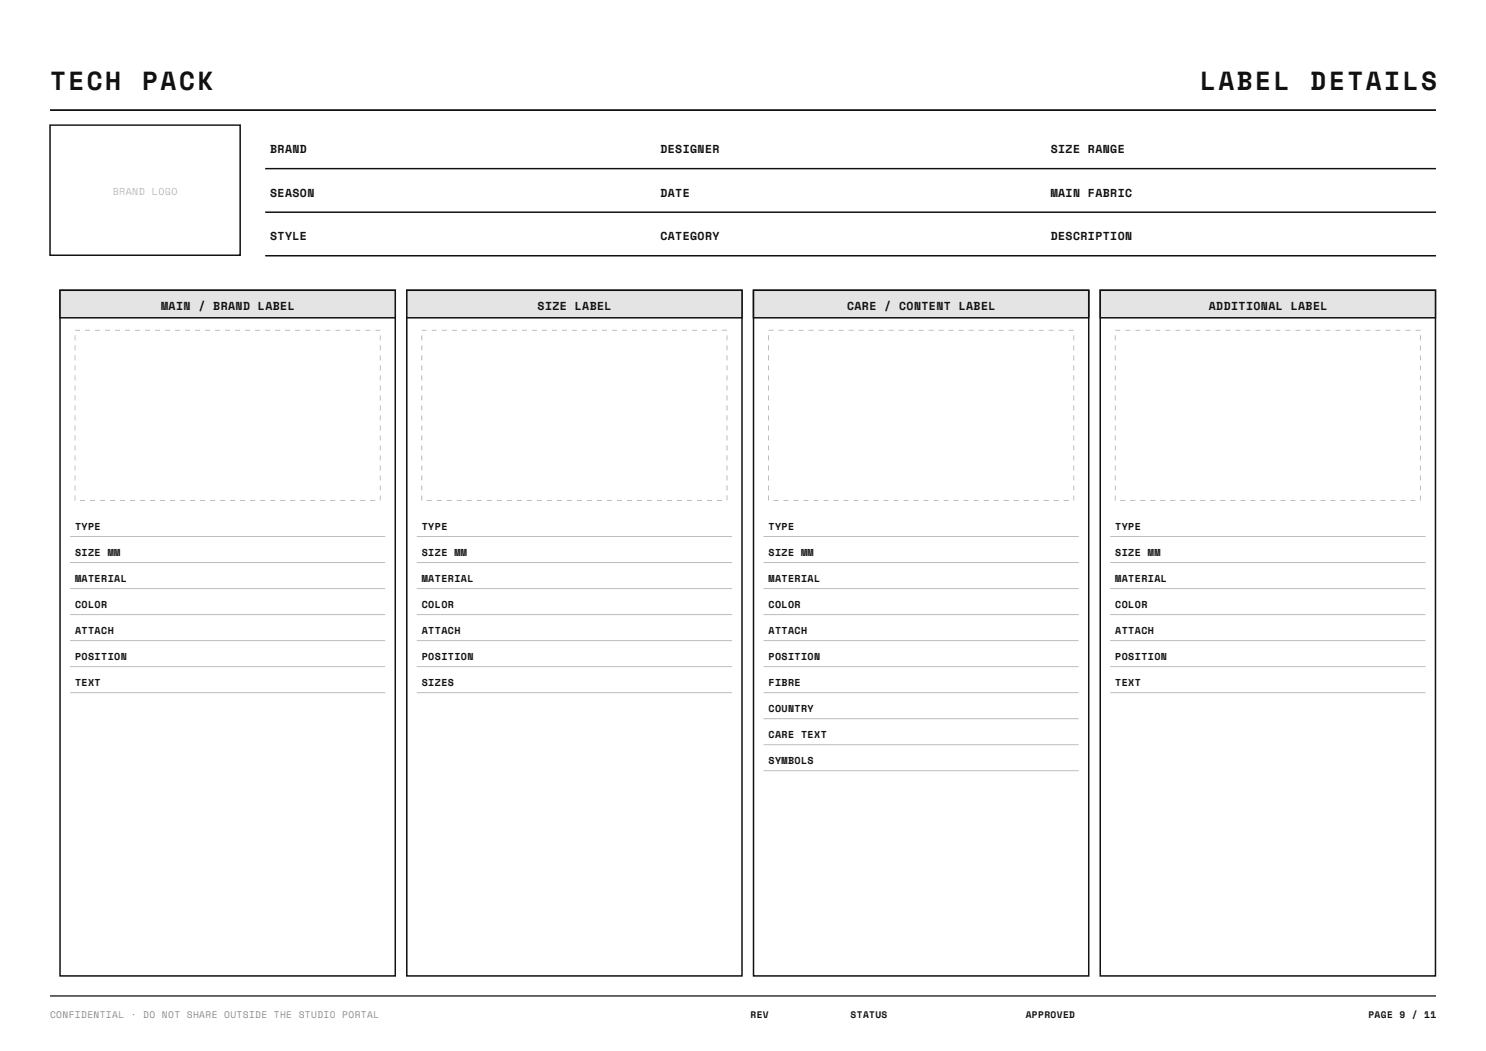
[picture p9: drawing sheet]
<svg xmlns="http://www.w3.org/2000/svg" width="297mm" height="210mm" viewBox="0 0 297 210" stroke-linecap="round" stroke-linejoin="round" font-family="sans-serif">
<defs><g id="words">
<g font-size="5.2" fill="#111">
<text x="10" y="18">TECH</text>
<text x="28.4" y="18">PACK</text>
<text x="239.8" y="18">LABEL</text>
<text x="261.9" y="18">DETAILS</text>
</g>
<g font-size="2.3" fill="#111">
<text x="54" y="30.6">BRAND</text>
<text x="132" y="30.6">DESIGNER</text>
<text x="210" y="30.6">SIZE RANGE</text>
<text x="54" y="39.3">SEASON</text>
<text x="132" y="39.3">DATE</text>
<text x="210" y="39.3">MAIN FABRIC</text>
<text x="54" y="48">STYLE</text>
<text x="132" y="48">CATEGORY</text>
<text x="210" y="48">DESCRIPTION</text>
<text x="32.2" y="61.9">MAIN / BRAND LABEL</text>
<text x="107.5" y="61.9">SIZE LABEL</text>
<text x="169.3" y="61.9">CARE / CONTENT LABEL</text>
<text x="241.6" y="61.9">ADDITIONAL LABEL</text>
</g>
<text font-size="2" fill="#bdbdbd" x="22.5" y="39">BRAND LOGO</text>
<g font-size="2" fill="#111">
<text x="15" y="105.9">TYPE</text>
<text x="84.3" y="105.9">TYPE</text>
<text x="153.6" y="105.9">TYPE</text>
<text x="222.9" y="105.9">TYPE</text>
<text x="15" y="111.1">SIZE MM</text>
<text x="84.3" y="111.1">SIZE MM</text>
<text x="153.6" y="111.1">SIZE MM</text>
<text x="222.9" y="111.1">SIZE MM</text>
<text x="15" y="116.3">MATERIAL</text>
<text x="84.3" y="116.3">MATERIAL</text>
<text x="153.6" y="116.3">MATERIAL</text>
<text x="222.9" y="116.3">MATERIAL</text>
<text x="15" y="121.5">COLOR</text>
<text x="84.3" y="121.5">COLOR</text>
<text x="153.6" y="121.5">COLOR</text>
<text x="222.9" y="121.5">COLOR</text>
<text x="15" y="126.7">ATTACH</text>
<text x="15" y="131.9">POSITION</text>
<text x="84.3" y="126.7">ATTACH</text>
<text x="84.3" y="131.9">POSITION</text>
<text x="153.6" y="126.7">ATTACH</text>
<text x="153.6" y="131.9">POSITION</text>
<text x="222.9" y="126.7">ATTACH</text>
<text x="222.9" y="131.9">POSITION</text>
<text x="15" y="137.1">TEXT</text>
<text x="84.3" y="137.1">SIZES</text>
<text x="153.6" y="137.1">FIBRE</text>
<text x="222.9" y="137.1">TEXT</text>
<text x="153.6" y="142.3">COUNTRY</text>
<text x="153.6" y="147.5">CARE TEXT</text>
<text x="153.6" y="152.7">SYMBOLS</text>
</g>
<text font-size="1.9" fill="#8a8a8a" x="10" y="203.5">CONFIDENTIAL · DO NOT SHARE OUTSIDE THE STUDIO PORTAL</text>
<g font-size="1.9" fill="#111">
<text x="150" y="203.5">REV</text>
<text x="170" y="203.5">STATUS</text>
<text x="205" y="203.5">APPROVED</text>
<text x="273.5" y="203.5">PAGE 9 / 11</text>
</g>
</g></defs>
<path d="M10 22h277" fill="none" stroke="#111" stroke-width=".35"/>
<path d="M10 25h38v26h-38zM53 33.7h234M12 58h67v137h-67zM53 42.4h234M53 51.1h234" fill="none" stroke="#111" stroke-width=".3"/>
<path d="M10 199h277" fill="none" stroke="#111" stroke-width=".25"/>
<path d="M12 58h67v5.5h-67z" fill="#e4e4e4" stroke="#111" stroke-width=".3"/>
<path d="M15 66h61v34h-61z" fill="none" stroke="#bdbdbd" stroke-width=".2" stroke-dasharray="1 1" stroke-linecap="butt"/>
<path d="M14 107.2h63M14 112.4h63M14 117.6h63M14 122.8h63M14 128h63M14 133.2h63M14 138.4h63" fill="none" stroke="#bdbdbd" stroke-width=".2"/>
<path d="M81.3 58h67v137h-67z" fill="none" stroke="#111" stroke-width=".3"/>
<path d="M81.3 58h67v5.5h-67z" fill="#e4e4e4" stroke="#111" stroke-width=".3"/>
<path d="M84.3 66h61v34h-61z" fill="none" stroke="#bdbdbd" stroke-width=".2" stroke-dasharray="1 1" stroke-linecap="butt"/>
<path d="M83.3 107.2h63M83.3 112.4h63M83.3 117.6h63M83.3 122.8h63M83.3 128h63M83.3 133.2h63M83.3 138.4h63" fill="none" stroke="#bdbdbd" stroke-width=".2"/>
<path d="M150.6 58h67v137h-67z" fill="none" stroke="#111" stroke-width=".3"/>
<path d="M150.6 58h67v5.5h-67z" fill="#e4e4e4" stroke="#111" stroke-width=".3"/>
<path d="M153.6 66h61v34h-61z" fill="none" stroke="#bdbdbd" stroke-width=".2" stroke-dasharray="1 1" stroke-linecap="butt"/>
<path d="M152.6 107.2h63M152.6 112.4h63M152.6 117.6h63M152.6 122.8h63M152.6 128h63M152.6 133.2h63M152.6 138.4h63M152.6 143.6h63M152.6 148.8h63M152.6 154h63" fill="none" stroke="#bdbdbd" stroke-width=".2"/>
<path d="M219.9 58h67v137h-67z" fill="none" stroke="#111" stroke-width=".3"/>
<path d="M219.9 58h67v5.5h-67z" fill="#e4e4e4" stroke="#111" stroke-width=".3"/>
<path d="M222.9 66h61v34h-61z" fill="none" stroke="#bdbdbd" stroke-width=".2" stroke-dasharray="1 1" stroke-linecap="butt"/>
<path d="M221.9 107.2h63M221.9 112.4h63M221.9 117.6h63M221.9 122.8h63M221.9 128h63M221.9 133.2h63M221.9 138.4h63" fill="none" stroke="#bdbdbd" stroke-width=".2"/>
<use href="#words"/>
</svg>
